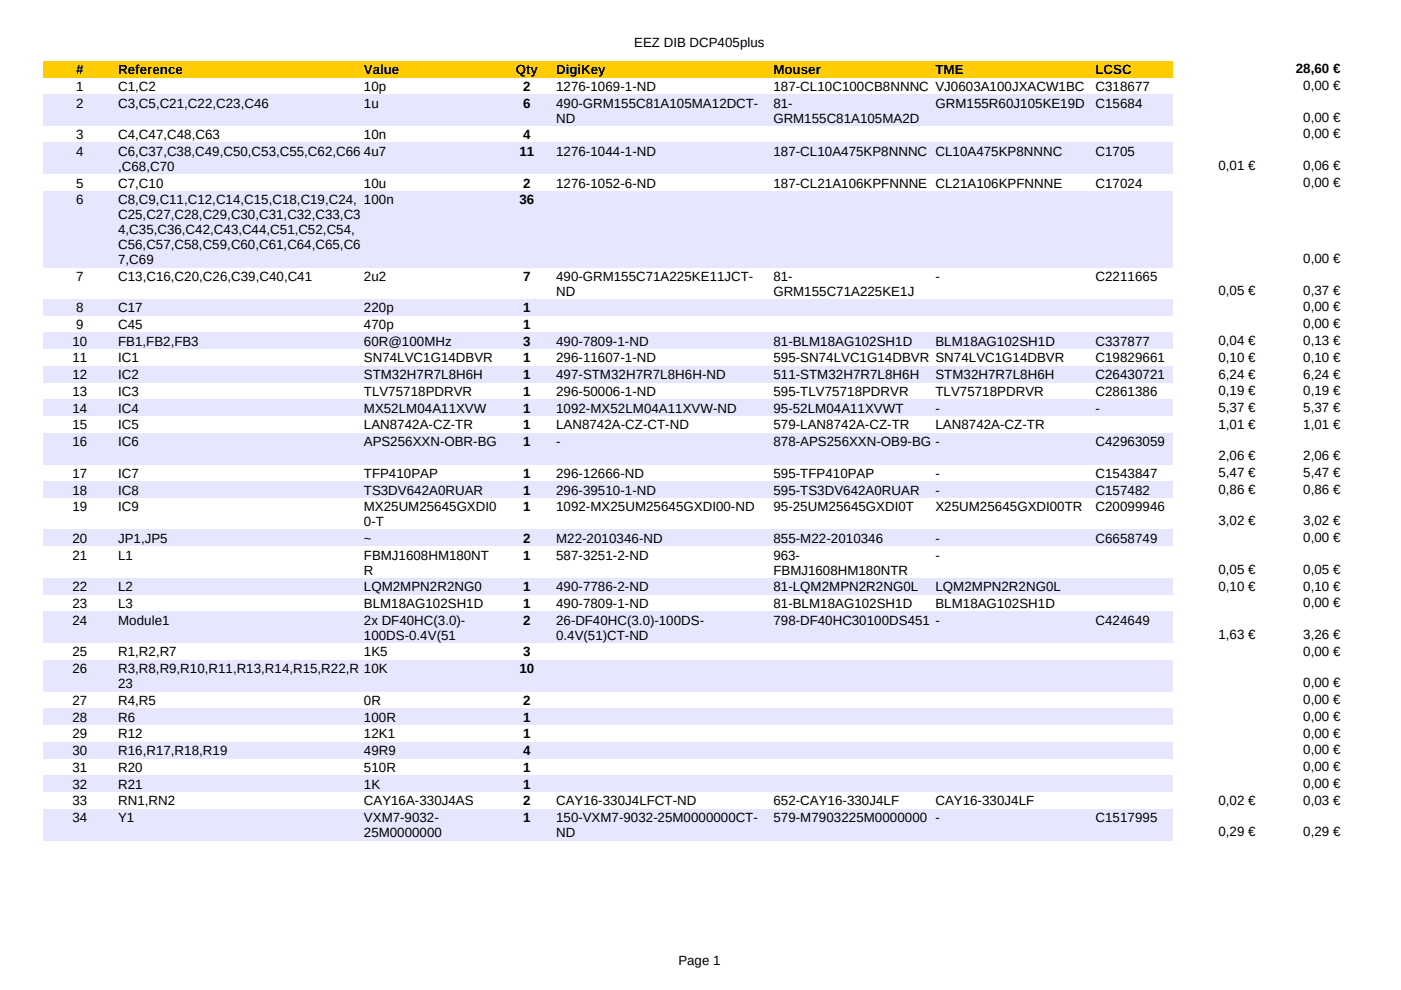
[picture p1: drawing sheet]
<svg xmlns="http://www.w3.org/2000/svg" width="297mm" height="210mm" viewBox="0 0 297 210" stroke-linecap="round" stroke-linejoin="round" font-family="sans-serif">
<defs><g id="words">
<g font-size="2.8">
<text x="134.5" y="9.9">EEZ DIB DCP405plus</text>
<text x="16.2" y="15.7">#</text>
<text x="25" y="15.7">Reference</text>
<text x="77.2" y="15.7">Value</text>
<text x="109.4" y="15.7">Qty</text>
<text x="117.9" y="15.7">DigiKey</text>
<text x="164" y="15.7">Mouser</text>
<text x="198.3" y="15.7">TME</text>
<text x="232.3" y="15.7">LCSC</text>
<text x="274.7" y="15.6">28,60 €</text>
<text x="16.2" y="19.3">1</text>
<text x="16.2" y="22.8">2</text>
<text x="25" y="19.3">C1,C2</text>
<text x="25" y="22.8">C3,C5,C21,C22,C23,C46</text>
<text x="77.2" y="19.3">10p</text>
<text x="77.2" y="22.8">1u</text>
<text x="110.9" y="19.3">2</text>
<text x="110.9" y="22.8">6</text>
<text x="117.9" y="19.3">1276-1069-1-ND</text>
<text x="117.9" y="22.9">490-GRM155C81A105MA12DCT-</text>
<text x="164" y="19.3">187-CL10C100CB8NNNC VJ0603A100JXACW1BC</text>
<text x="164" y="22.9">81-</text>
<text x="198.3" y="22.8">GRM155R60J105KE19D</text>
<text x="232.3" y="19.3">C318677</text>
<text x="232.3" y="22.8">C15684</text>
<text x="276.3" y="19.1">0,00 €</text>
<text x="16.2" y="29.5">3</text>
<text x="25" y="29.5">C4,C47,C48,C63</text>
<text x="77.2" y="29.5">10n</text>
<text x="110.9" y="29.5">4</text>
<text x="117.9" y="26">ND</text>
<text x="164" y="26">GRM155C81A105MA2D</text>
<text x="276.3" y="25.8">0,00 €</text>
<text x="276.3" y="29.4">0,00 €</text>
<text x="16.2" y="33.1">4</text>
<text x="25" y="33.1">C6,C37,C38,C49,C50,C53,C55,C62,C66</text>
<text x="77.2" y="33.1">4u7</text>
<text x="110.1" y="33.1">11</text>
<text x="117.9" y="33.1">1276-1044-1-ND</text>
<text x="164" y="33.1">187-CL10A475KP8NNNC CL10A475KP8NNNC</text>
<text x="232.3" y="33.1">C1705</text>
<text x="16.2" y="39.8">5</text>
<text x="25" y="39.8">C7,C10</text>
<text x="25" y="36.2">,C68,C70</text>
<text x="77.2" y="39.8">10u</text>
<text x="110.9" y="39.8">2</text>
<text x="117.9" y="39.8">1276-1052-6-ND</text>
<text x="164" y="39.8">187-CL21A106KPFNNNE CL21A106KPFNNNE</text>
<text x="232.3" y="39.8">C17024</text>
<text x="258.3" y="36.1">0,01 €</text>
<text x="276.3" y="36.1">0,06 €</text>
<text x="276.3" y="39.6">0,00 €</text>
<text x="16.2" y="43.3">6</text>
<text x="25" y="43.4">C8,C9,C11,C12,C14,C15,C18,C19,C24, 100n</text>
<text x="25" y="46.5">C25,C27,C28,C29,C30,C31,C32,C33,C3</text>
<text x="110.1" y="43.3">36</text>
<text x="25" y="49.7">4,C35,C36,C42,C43,C44,C51,C52,C54,</text>
<text x="25" y="52.8">C56,C57,C58,C59,C60,C61,C64,C65,C6</text>
<text x="16.2" y="59.5">7</text>
<text x="25" y="59.5">C13,C16,C20,C26,C39,C40,C41</text>
<text x="25" y="56">7,C69</text>
<text x="77.2" y="59.5">2u2</text>
<text x="110.9" y="59.5">7</text>
<text x="117.9" y="59.5">490-GRM155C71A225KE11JCT-</text>
<text x="164" y="59.5">81-</text>
<text x="198.3" y="59.5">-</text>
<text x="232.3" y="59.5">C2211665</text>
<text x="276.3" y="55.8">0,00 €</text>
<text x="117.9" y="62.7">ND</text>
<text x="164" y="62.7">GRM155C71A225KE1J</text>
<text x="258.3" y="62.5">0,05 €</text>
<text x="276.3" y="62.5">0,37 €</text>
<text x="16.2" y="66.2">8</text>
<text x="16.2" y="69.7">9</text>
<text x="25" y="66.2">C17</text>
<text x="25" y="69.7">C45</text>
<text x="77.2" y="66.2">220p</text>
<text x="77.2" y="69.7">470p</text>
<text x="110.9" y="66.2">1</text>
<text x="110.9" y="69.7">1</text>
<text x="276.3" y="66">0,00 €</text>
<text x="276.3" y="69.6">0,00 €</text>
<text x="15.3" y="73.3">10</text>
<text x="15.3" y="76.8">11</text>
<text x="25" y="73.3">FB1,FB2,FB3</text>
<text x="25" y="76.8">IC1</text>
<text x="77.2" y="73.3">60R@100MHz</text>
<text x="77.2" y="76.8">SN74LVC1G14DBVR</text>
<text x="110.9" y="73.3">3</text>
<text x="110.9" y="76.8">1</text>
<text x="117.9" y="73.3">490-7809-1-ND</text>
<text x="117.9" y="76.8">296-11607-1-ND</text>
<text x="164" y="73.3">81-BLM18AG102SH1D</text>
<text x="164" y="76.8">595-SN74LVC1G14DBVR SN74LVC1G14DBVR</text>
<text x="198.3" y="73.3">BLM18AG102SH1D</text>
<text x="232.3" y="73.3">C337877</text>
<text x="232.3" y="76.8">C19829661</text>
<text x="258.3" y="73.1">0,04 €</text>
<text x="258.3" y="76.7">0,10 €</text>
<text x="276.3" y="73.1">0,13 €</text>
<text x="276.3" y="76.7">0,10 €</text>
<text x="15.3" y="80.4">12</text>
<text x="15.3" y="84">13</text>
<text x="25" y="80.4">IC2</text>
<text x="25" y="84">IC3</text>
<text x="77.2" y="80.4">STM32H7R7L8H6H</text>
<text x="77.2" y="84">TLV75718PDRVR</text>
<text x="110.9" y="80.4">1</text>
<text x="110.9" y="84">1</text>
<text x="117.9" y="80.4">497-STM32H7R7L8H6H-ND</text>
<text x="117.9" y="84">296-50006-1-ND</text>
<text x="164" y="80.4">511-STM32H7R7L8H6H</text>
<text x="164" y="84">595-TLV75718PDRVR</text>
<text x="198.3" y="80.4">STM32H7R7L8H6H</text>
<text x="198.3" y="84">TLV75718PDRVR</text>
<text x="232.3" y="80.4">C26430721</text>
<text x="232.3" y="84">C2861386</text>
<text x="258.3" y="80.3">6,24 €</text>
<text x="258.3" y="83.8">0,19 €</text>
<text x="276.3" y="80.3">6,24 €</text>
<text x="276.3" y="83.8">0,19 €</text>
<text x="15.3" y="87.5">14</text>
<text x="25" y="87.5">IC4</text>
<text x="77.2" y="87.5">MX52LM04A11XVW</text>
<text x="110.9" y="87.5">1</text>
<text x="117.9" y="87.5">1092-MX52LM04A11XVW-ND</text>
<text x="164" y="87.5">95-52LM04A11XVWT</text>
<text x="198.3" y="87.5">-</text>
<text x="232.3" y="87.5">-</text>
<text x="258.3" y="87.3">5,37 €</text>
<text x="276.3" y="87.3">5,37 €</text>
<text x="15.3" y="91.1">15</text>
<text x="15.3" y="94.6">16</text>
<text x="25" y="91.1">IC5</text>
<text x="25" y="94.6">IC6</text>
<text x="77.2" y="91.1">LAN8742A-CZ-TR</text>
<text x="77.2" y="94.6">APS256XXN-OBR-BG</text>
<text x="110.9" y="91.1">1</text>
<text x="110.9" y="94.6">1</text>
<text x="117.9" y="91.1">LAN8742A-CZ-CT-ND</text>
<text x="117.9" y="94.6">-</text>
<text x="164" y="91.1">579-LAN8742A-CZ-TR</text>
<text x="164" y="94.6">878-APS256XXN-OB9-BG -</text>
<text x="198.3" y="91.1">LAN8742A-CZ-TR</text>
<text x="232.3" y="94.6">C42963059</text>
<text x="258.3" y="90.9">1,01 €</text>
<text x="276.3" y="90.9">1,01 €</text>
<text x="15.3" y="101.3">17</text>
<text x="25" y="101.3">IC7</text>
<text x="77.2" y="101.3">TFP410PAP</text>
<text x="110.9" y="101.3">1</text>
<text x="117.9" y="101.3">296-12666-ND</text>
<text x="164" y="101.3">595-TFP410PAP</text>
<text x="198.3" y="101.3">-</text>
<text x="232.3" y="101.3">C1543847</text>
<text x="258.3" y="97.6">2,06 €</text>
<text x="258.3" y="101.1">5,47 €</text>
<text x="276.3" y="97.6">2,06 €</text>
<text x="276.3" y="101.1">5,47 €</text>
<text x="15.3" y="104.8">18</text>
<text x="25" y="104.8">IC8</text>
<text x="77.2" y="104.8">TS3DV642A0RUAR</text>
<text x="110.9" y="104.8">1</text>
<text x="117.9" y="104.8">296-39510-1-ND</text>
<text x="164" y="104.8">595-TS3DV642A0RUAR</text>
<text x="198.3" y="104.8">-</text>
<text x="232.3" y="104.8">C157482</text>
<text x="258.3" y="104.7">0,86 €</text>
<text x="276.3" y="104.7">0,86 €</text>
<text x="15.3" y="108.4">19</text>
<text x="25" y="108.4">IC9</text>
<text x="77.2" y="108.4">MX25UM25645GXDI0</text>
<text x="77.2" y="111.6">0-T</text>
<text x="110.9" y="108.4">1</text>
<text x="117.9" y="108.4">1092-MX25UM25645GXDI00-ND</text>
<text x="164" y="108.4">95-25UM25645GXDI0T</text>
<text x="198.3" y="108.4">X25UM25645GXDI00TR</text>
<text x="232.3" y="108.4">C20099946</text>
<text x="258.3" y="111.4">3,02 €</text>
<text x="276.3" y="111.4">3,02 €</text>
<text x="15.3" y="115.1">20</text>
<text x="15.3" y="118.7">21</text>
<text x="25" y="115.1">JP1,JP5</text>
<text x="25" y="118.7">L1</text>
<text x="77.2" y="115.1">~</text>
<text x="77.2" y="118.7">FBMJ1608HM180NT</text>
<text x="110.9" y="115.1">2</text>
<text x="110.9" y="118.7">1</text>
<text x="117.9" y="115.1">M22-2010346-ND</text>
<text x="117.9" y="118.7">587-3251-2-ND</text>
<text x="164" y="115.1">855-M22-2010346</text>
<text x="164" y="118.7">963-</text>
<text x="198.3" y="115.1">-</text>
<text x="198.3" y="118.7">-</text>
<text x="232.3" y="115.1">C6658749</text>
<text x="276.3" y="115">0,00 €</text>
<text x="15.3" y="125.4">22</text>
<text x="25" y="125.4">L2</text>
<text x="77.2" y="125.4">LQM2MPN2R2NG0</text>
<text x="77.2" y="121.8">R</text>
<text x="110.9" y="125.4">1</text>
<text x="117.9" y="125.4">490-7786-2-ND</text>
<text x="164" y="125.4">81-LQM2MPN2R2NG0L</text>
<text x="164" y="121.8">FBMJ1608HM180NTR</text>
<text x="198.3" y="125.4">LQM2MPN2R2NG0L</text>
<text x="258.3" y="121.7">0,05 €</text>
<text x="258.3" y="125.2">0,10 €</text>
<text x="276.3" y="121.7">0,05 €</text>
<text x="276.3" y="125.2">0,10 €</text>
<text x="15.3" y="128.9">23</text>
<text x="25" y="128.9">L3</text>
<text x="77.2" y="128.9">BLM18AG102SH1D</text>
<text x="110.9" y="128.9">1</text>
<text x="117.9" y="128.9">490-7809-1-ND</text>
<text x="164" y="128.9">81-BLM18AG102SH1D</text>
<text x="198.3" y="128.9">BLM18AG102SH1D</text>
<text x="276.3" y="128.8">0,00 €</text>
<text x="15.3" y="132.5">24</text>
<text x="25" y="132.5">Module1</text>
<text x="77.2" y="132.5">2x DF40HC(3.0)-</text>
<text x="77.2" y="135.6">100DS-0.4V(51</text>
<text x="110.9" y="132.5">2</text>
<text x="117.9" y="132.5">26-DF40HC(3.0)-100DS-</text>
<text x="117.9" y="135.6">0.4V(51)CT-ND</text>
<text x="164" y="132.5">798-DF40HC30100DS451 -</text>
<text x="232.3" y="132.5">C424649</text>
<text x="258.3" y="135.5">1,63 €</text>
<text x="276.3" y="135.5">3,26 €</text>
<text x="15.3" y="139.2">25</text>
<text x="15.3" y="142.7">26</text>
<text x="25" y="139.2">R1,R2,R7</text>
<text x="25" y="142.8">R3,R8,R9,R10,R11,R13,R14,R15,R22,R 10K</text>
<text x="77.2" y="139.2">1K5</text>
<text x="110.1" y="142.7">10</text>
<text x="110.9" y="139.2">3</text>
<text x="276.3" y="139">0,00 €</text>
<text x="15.3" y="149.4">27</text>
<text x="25" y="149.4">R4,R5</text>
<text x="25" y="145.9">23</text>
<text x="77.2" y="149.4">0R</text>
<text x="110.9" y="149.4">2</text>
<text x="276.3" y="145.7">0,00 €</text>
<text x="276.3" y="149.3">0,00 €</text>
<text x="15.3" y="153">28</text>
<text x="25" y="153">R6</text>
<text x="77.2" y="153">100R</text>
<text x="110.9" y="153">1</text>
<text x="276.3" y="152.8">0,00 €</text>
<text x="15.3" y="156.5">29</text>
<text x="15.3" y="160.1">30</text>
<text x="25" y="156.5">R12</text>
<text x="25" y="160.1">R16,R17,R18,R19</text>
<text x="77.2" y="156.5">12K1</text>
<text x="77.2" y="160.1">49R9</text>
<text x="110.9" y="156.5">1</text>
<text x="110.9" y="160.1">4</text>
<text x="276.3" y="156.4">0,00 €</text>
<text x="276.3" y="159.9">0,00 €</text>
<text x="15.3" y="163.7">31</text>
<text x="15.3" y="167.2">32</text>
<text x="25" y="163.7">R20</text>
<text x="25" y="167.2">R21</text>
<text x="77.2" y="163.7">510R</text>
<text x="77.2" y="167.2">1K</text>
<text x="110.9" y="163.7">1</text>
<text x="110.9" y="167.2">1</text>
<text x="276.3" y="163.5">0,00 €</text>
<text x="276.3" y="167">0,00 €</text>
<text x="15.3" y="170.7">33</text>
<text x="25" y="170.7">RN1,RN2</text>
<text x="77.2" y="170.7">CAY16A-330J4AS</text>
<text x="110.9" y="170.7">2</text>
<text x="117.9" y="170.7">CAY16-330J4LFCT-ND</text>
<text x="164" y="170.7">652-CAY16-330J4LF</text>
<text x="198.3" y="170.7">CAY16-330J4LF</text>
<text x="258.3" y="170.6">0,02 €</text>
<text x="276.3" y="170.6">0,03 €</text>
<text x="15.3" y="174.3">34</text>
<text x="25" y="174.3">Y1</text>
<text x="77.2" y="174.3">VXM7-9032-</text>
<text x="77.2" y="177.5">25M0000000</text>
<text x="110.9" y="174.3">1</text>
<text x="117.9" y="174.3">150-VXM7-9032-25M0000000CT-</text>
<text x="117.9" y="177.5">ND</text>
<text x="164" y="174.3">579-M7903225M0000000 -</text>
<text x="232.3" y="174.3">C1517995</text>
<text x="258.3" y="177.3">0,29 €</text>
<text x="276.3" y="177.3">0,29 €</text>
<text x="143.8" y="204.6">Page 1</text>
</g>
</g></defs>
<path d="M9.1 12.9h239.4v3.5h-239.4z" fill-rule="evenodd" fill="#fc0"/>
<g fill="#e6e6ff">
<path d="M9.1 20h239.4v6.7h-239.4z" fill-rule="evenodd"/>
<path d="M9.1 30.3h239.4v6.6h-239.4z" fill-rule="evenodd"/>
<path d="M9.1 40.5h239.4v16.1h-239.4z" fill-rule="evenodd"/>
<path d="M9.1 63.4h239.4v3.5h-239.4z" fill-rule="evenodd"/>
<path d="M9.1 70.4h239.4v3.6h-239.4z" fill-rule="evenodd"/>
<path d="M9.1 77.6h239.4v3.5h-239.4z" fill-rule="evenodd"/>
<path d="M9.1 84.7h239.4v3.5h-239.4z" fill-rule="evenodd"/>
<path d="M9.1 91.8h239.4v6.7h-239.4z" fill-rule="evenodd"/>
<path d="M9.1 102h239.4v3.6h-239.4z" fill-rule="evenodd"/>
<path d="M9.1 112.3h239.4v3.5h-239.4z" fill-rule="evenodd"/>
<path d="M9.1 122.6h239.4v3.5h-239.4z" fill-rule="evenodd"/>
<path d="M9.1 129.6h239.4v6.7h-239.4z" fill-rule="evenodd"/>
<path d="M9.1 139.9h239.4v6.7h-239.4z" fill-rule="evenodd"/>
<path d="M9.1 150.2h239.4v3.5h-239.4z" fill-rule="evenodd"/>
<path d="M9.1 157.3h239.4v3.5h-239.4z" fill-rule="evenodd"/>
<path d="M9.1 164.4h239.4v3.5h-239.4z" fill-rule="evenodd"/>
<path d="M9.1 171.5h239.4v6.7h-239.4z" fill-rule="evenodd"/>
</g>
<use href="#words"/>
</svg>
